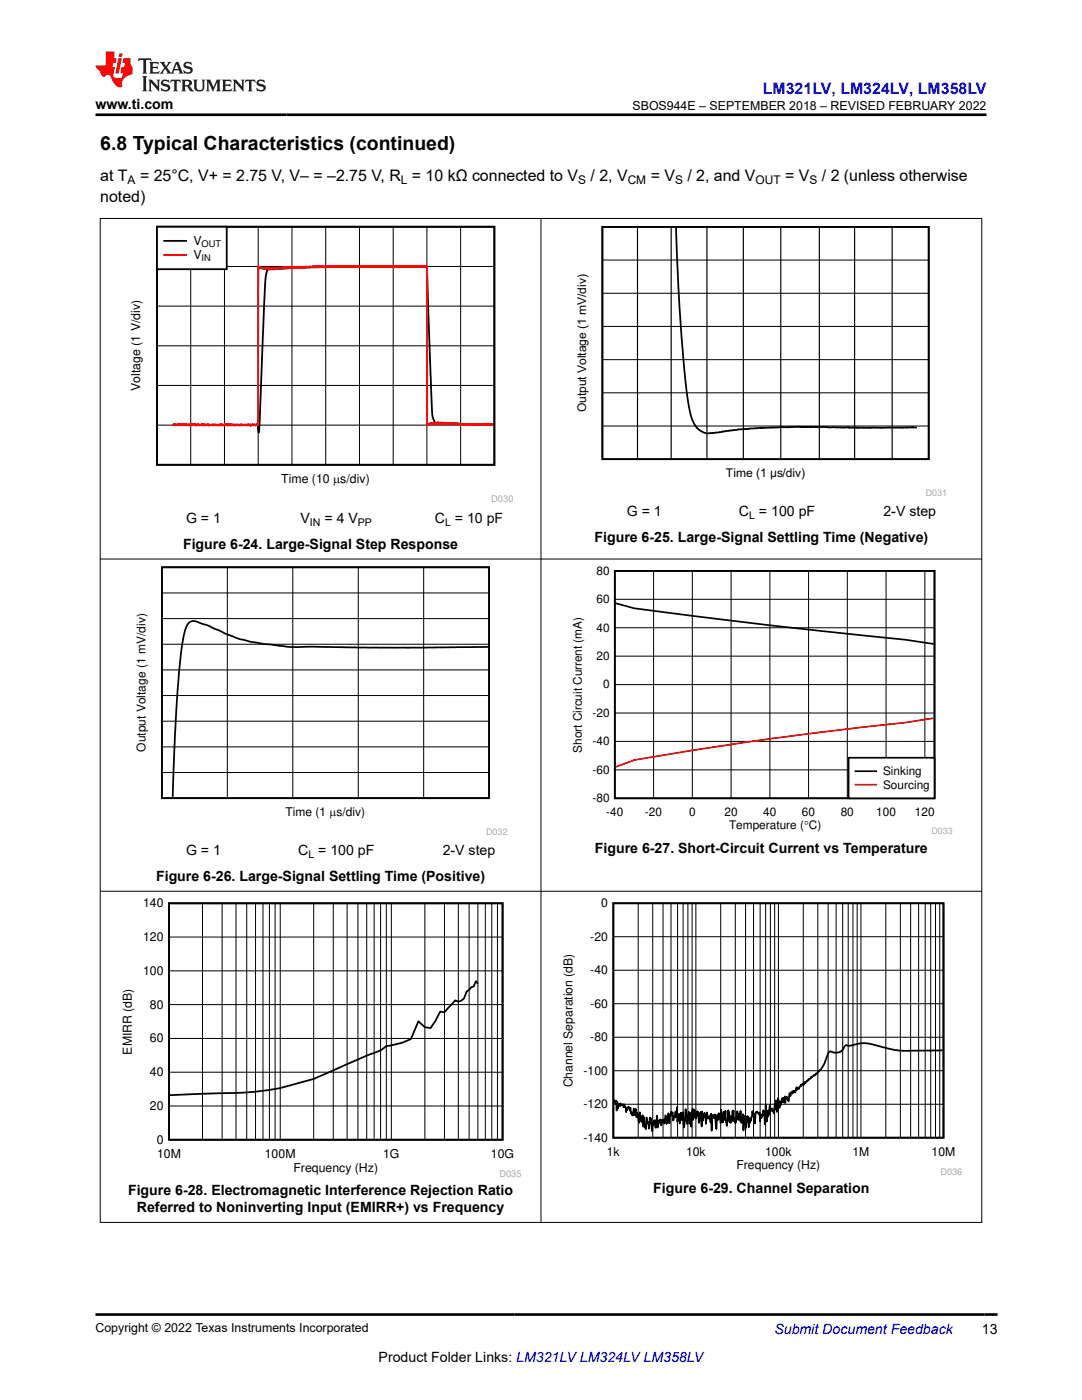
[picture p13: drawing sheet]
<svg xmlns="http://www.w3.org/2000/svg" width="216mm" height="279mm" viewBox="0 0 216 279" stroke-linecap="round" stroke-linejoin="round" font-family="sans-serif">
<defs><g id="words">
<text font-size="3.9" x="20" y="29.9">6.8 Typical Characteristics (continued)</text>
<text font-size="3.2" fill="#00f" x="152.2" y="18.7">LM321LV, LM324LV, LM358LV</text>
<g font-size="3.2">
<text x="20" y="40.3">noted)</text>
<text x="20" y="36.1">at T</text>
<text x="27.9" y="36.1">= 25°C, V+ = 2.75 V, V– = –2.75 V, R = 10 kΩ connected to V</text>
<text x="117.8" y="36.1">/ 2, V</text>
<text x="129.8" y="36.1">= V</text>
<text x="137.2" y="36.1">/ 2, and V</text>
<text x="156.7" y="36.1">= V</text>
<text x="164" y="36.1">/ 2 (unless otherwise</text>
</g>
<g font-size="2.8">
<text x="19" y="21.8">www.ti.com</text>
<text x="37.1" y="104.3">G = 1</text>
<text x="60" y="104.3">V</text>
<text x="64.7" y="104.3">= 4 V</text>
<text x="86.8" y="104.3">C = 10 pF</text>
<text x="125.1" y="103">G = 1</text>
<text x="147.4" y="103">C = 100 pF</text>
<text x="176.3" y="103">2-V step</text>
<text x="36.5" y="109.6">Figure 6-24. Large-Signal Step Response</text>
<text x="118.6" y="108.2">Figure 6-25. Large-Signal Settling Time (Negative)</text>
<text x="37.1" y="170.6">G = 1</text>
<text x="59.5" y="170.6">C = 100 pF</text>
<text x="88.3" y="170.6">2-V step</text>
<text x="118.7" y="170.1">Figure 6-27. Short-Circuit Current vs Temperature</text>
<text x="31.1" y="175.9">Figure 6-26. Large-Signal Settling Time (Positive)</text>
<text x="25.6" y="238.6">Figure 6-28. Electromagnetic Interference Rejection Ratio</text>
<text x="130.4" y="238.1">Figure 6-29. Channel Separation</text>
<text x="27.3" y="242">Referred to Noninverting Input (EMIRR+) vs Frequency</text>
<text x="195.9" y="266.1">13</text>
<text x="75.6" y="271.7">Product Folder Links: LM321LV LM324LV LM358LV</text>
</g>
<text font-size="2.8" fill="#00f" x="154.5" y="266.2">Submit Document Feedback</text>
<g font-size="2.5">
<text x="126.2" y="21.9">SBOS944E – SEPTEMBER 2018 – REVISED FEBRUARY 2022</text>
<text x="38.6" y="49">V</text>
<text x="38.6" y="51.8">V</text>
<text x="27.9" y="78.1" transform="rotate(-90 27.9 78.1)">Voltage (1 V/div)</text>
<text x="56.1" y="96.5">Time (10 Ps/div)</text>
<text x="19" y="265.9">Copyright © 2022 Texas Instruments Incorporated</text>
</g>
<g font-size="2.4">
<text x="25.5" y="36.7">A</text>
<text x="80" y="36.7">L</text>
<text x="115.4" y="36.7">S</text>
<text x="125.3" y="36.7">CM</text>
<text x="134.7" y="36.7">S</text>
<text x="150.8" y="36.7">OUT</text>
<text x="161.5" y="36.7">S</text>
<text x="116.9" y="82.3" transform="rotate(-90 116.9 82.3)">Output Voltage (1 mV/div)</text>
<text x="144.8" y="95.3">Time (1 μs/div)</text>
<text x="119" y="114.7">80</text>
<text x="119" y="120.4">60</text>
<text x="119" y="131.7">20</text>
<text x="119" y="126.1">40</text>
<text x="120.3" y="137.4">0</text>
<text x="118.2" y="143.1">-20</text>
<text x="29" y="150" transform="rotate(-90 29 150)">Output Voltage (1 mV/div)</text>
<text x="118.2" y="148.7">-40</text>
<text x="116.1" y="150.2" transform="rotate(-90 116.1 150.2)">Short Circuit Current (mA)</text>
<text x="118.2" y="154.4">-60</text>
<text x="176.2" y="154.7">Sinking</text>
<text x="118.2" y="160.1">-80</text>
<text x="176.2" y="157.4">Sourcing</text>
<text x="57" y="162.9">Time (1 Ps/div)</text>
<text x="121" y="162.8">-40</text>
<text x="128.7" y="162.8">-20</text>
<text x="137.5" y="162.8">0</text>
<text x="144.6" y="162.8">20</text>
<text x="145.5" y="165.5">Temperature (qC)</text>
<text x="152.3" y="162.8">40</text>
<text x="160" y="162.8">60</text>
<text x="167.8" y="162.8">80</text>
<text x="174.8" y="162.8">100</text>
<text x="182.6" y="162.8">120</text>
<text x="28.5" y="181.1">140</text>
<text x="120" y="181.1">0</text>
<text x="28.5" y="187.8">120</text>
<text x="117.8" y="187.7">-20</text>
<text x="28.5" y="194.6">100</text>
<text x="117.8" y="194.4">-40</text>
<text x="29.9" y="201.3">80</text>
<text x="117.8" y="201.1">-60</text>
<text x="29.9" y="208">60</text>
<text x="117.8" y="207.8">-80</text>
<text x="26.3" y="210.5" transform="rotate(-90 26.3 210.5)">EMIRR (dB)</text>
<text x="29.9" y="214.8">40</text>
<text x="116.4" y="214.5">-100</text>
<text x="29.9" y="221.5">20</text>
<text x="114.2" y="217" transform="rotate(-90 114.2 217)">Channel Separation (dB)</text>
<text x="116.4" y="221.2">-120</text>
<text x="116.4" y="227.8">-140</text>
<text x="31.3" y="228.3">0</text>
<text x="31.3" y="231.1">10M</text>
<text x="52.8" y="231.1">100M</text>
<text x="58.5" y="233.9">Frequency (Hz)</text>
<text x="76.5" y="231.1">1G</text>
<text x="98" y="231.1">10G</text>
<text x="121.1" y="230.6">1k</text>
<text x="136.9" y="230.6">10k</text>
<text x="146.9" y="233.4">Frequency (Hz)</text>
<text x="152.7" y="230.6">100k</text>
<text x="170.1" y="230.6">1M</text>
<text x="185.9" y="230.6">10M</text>
</g>
<g font-size="2.1">
<text x="61.8" y="104.9">IN</text>
<text x="71.4" y="104.9">PP</text>
<text x="88.8" y="104.9">L</text>
<text x="149.5" y="103.6">L</text>
<text x="61.5" y="171.2">L</text>
</g>
<g font-size="1.8">
<text x="40.2" y="49.4">OUT</text>
<text x="40.2" y="52.2">IN</text>
</g>
<g font-size="1.8" fill="#a8a8a8">
<text x="98" y="100.3">D030</text>
<text x="184.7" y="99">D031</text>
<text x="97" y="166.6">D032</text>
<text x="185.9" y="166.5">D033</text>
<text x="99.7" y="234.9">D035</text>
<text x="187.7" y="234.5">D036</text>
</g>
</g></defs>
<path d="M31.3 45.3h67.3v47.5h-67.3zM98.5 84.8l-5.9-.2-5.3-.3a.27 .27 0 0 1-.3 .2 .27 .27 0 0 1-.3-.3l-.3-.9-.2-1.4-1.1-28.6h-19l-12.2 .4-.4 .1-.2 .2-.3 1.7-.2 2.7-1.2 27.9-.2-1.5h-16.8" fill="none" stroke="#000" stroke-width=".36"/>
<g fill="none" stroke="#000" stroke-width=".2">
<path d="M31.3 53.2h67.4M38.1 45.3v47.5M44.8 45.3v47.5M51.5 45.3v47.5M58.3 45.3v47.5M65 45.3v47.5M71.7 45.3v47.5M78.5 45.3v47.5M85.2 45.3v47.5M91.9 45.3v47.5M31.3 76.9h67.4M31.3 69h67.4"/>
<path d="M31.3 61.1h67.4M31.3 84.8h67.4"/>
</g>
<path d="M98.5 84.8l-.3-.1v.1l-.1-.1v.1v-.1v.1l-.1-.1-.1 .1v-.1v.1l-.2-.1-.1 .1-.1-.1v.1l-.2-.1-.1 .1-.1-.1v.1l-.1-.1-.1 .1-.1-.1v.1l-.1-.1v.1l-.1-.1v.1l-.2-.1v.1v-.1v.1v-.1l-.1 .1v-.1v.1l-.2-.1v.1l-.1-.1-.2 .1v-.1v.1l-.2-.1-.1 .1v-.1l-.1 .1-.1-.1-.1 .1-.1-.1v.1l-.2-.2-.1 .2v-.2l-.1 .2v-.2l-.1 .2-.2-.2v.2v-.2l-.1 .2v-.2v.2l-.2-.2v.2l-.1-.2-.1 .2v-.1l-.2 .1-.2-.2-.1 .2v-.2l-.4 .1v-.1v.1l-.2-.1-.1 .2-.1-.2-.1 .2-.1-.2-.1 .1-.4-.1v.1v-.2l-.1 .2v-.2l-.2 .2-.3-.2v.2l-.2-.2-.1 .2-.1-.2v.2v-.2v.2l-.1-.2-.1 .1v-.1l-.1 .2-.2-.2-.2 .1v-.1l-.1 .2v-.2h-.2v.1l-.1-.2-.1 .2-.1-.1-.2 .1v-.2l-.1 .2v-.1v.1l-.4-.2v.2l-.3-.2-.1 .2-.1-.2-.1 .1v-.1l-.1 .2-.1-.2v.1l-.4-.1-.1 .1-.1-.1v.1v-.1l-.3 .1v-.1v.1l-.1-.1-.1 .1-.2-.1v.1l-.1-.1-.2 .2-.1-.2v.2l-.4-.1v.1l-.1-.1-.1 .2-.1-.1-.1 .1-.1-.1-.2 .2-.1-.1v.1v-31.6l-.1 .1-.1-.2v.2l-.1-.2-.1 .2v-.2v.1h-.2v.1v-.2l-.1 .2-.3-.2-.1 .2v-.2l-.2 .2-.1-.2-.1 .2-.1-.2v.1l-.1-.1v.1v-.1l-.2 .2v-.2v.2l-.2-.2-.1 .2v-.2l-.1 .2-.1-.2-.1 .2-.1-.2-.2 .2v-.2l-.3 .1v-.1v.2v-.2l-.1 .2v-.2l-.1 .1-.3-.1-.2 .2-.1-.2v.2l-.2-.2-.1 .2-.1-.2-.1 .2-.1-.2-.1 .2-.1-.2-.3 .2-.2-.2-.3 .2-.1-.2-.1 .2v-.2v.2l-.1-.2-.1 .2-.2-.1-.2 .1-.1-.2-.2 .2-.1-.2v.2l-.1-.2v.2l-.1-.2-.1 .2-.1-.2-.2 .2v-.2l-.1 .2v-.2l-.1 .2v-.2l-.1 .2v-.2l-.1 .2v-.2v.2v-.2l-.1 .2-.2-.2-.1 .2-.2-.2v.2l-.1-.2v.2l-.1-.2v.2v-.1h-.3l-.1-.1-.1 .2v-.1h-.3v-.1v.2l-.1-.2-.1 .2-.1-.1v.1l-.1-.1-.3 .1-.1-.2-.1 .2-.1-.1-.1 .1-.1-.1-.1 .1v-.1l-.3 .1-.1-.2-.1 .2v-.2l-.2 .2-.2-.1v.1l-.2-.2v.2v-.2v.2l-.2-.2-.3 .1v-.1l-.2 .2-.1-.2-.1 .2v-.1l-.1 .1-.2-.2-.4 .2-.2-.2-.2 .2-.3-.1v.1v-.1h-.2l-.1 .1v-.2l-.1 .2-.1-.2v.2l-.2-.1v.1v-.1l-.1 .1-.2-.1-.1 .1-.2-.2v.2l-.1-.1-.1 .1v-.1v.1l-.2-.1v.1l-.1-.2-.1 .2-.2-.1v.1l-.1-.1v.1l-.1-.1-.1 .1v-.1l-.1 .1-.2-.1-.2 .1-.1-.1v.1l-.1-.1-.1 .1-.3-.1-.1 .1-.2-.2-.1 .2-.2-.2v.2l-.3-.1v.1v-.1l-.1 .1-.2-.1-.1 .1v-.2v.2l-.1-.1-.1 .1-.1-.1v.1l-.3-.1-.1 .1-.1-.1-.1 .1v-.1l-.3 .1-.1-.2-.1 .2-.1-.1-.3 .1v-.1v.1l-.4-.1v.1v-.1l-.3 .1v-.1v.1l-.2-.1v.1l-.1-.1v.1v-.1l-.2 .1-.1-.1v.1l-.2-.1v.2l-.1-.2-.2 .1v-.1l-.1 .1-.2-.1v.1v-.1l-.1 .1-.1-.1v.1l-.1-.1-.2 .1-.1-.1v.2l-.1-.2v.2l-.1-.2v.1l-.2-.1v.1v-.1l-.1 .1v-.1l-.1 .2v-.2l-.2 .1-.1-.1-.1 .2-.1-.2v.2l-.1-.2-.1 .2v-.2l-.1 .2-.2-.1v.1l-.1-.2v.2l-.2-.1-.1 .1-.3-.2-.1 .2v-.1l-.2 .1v-.1l-.1 .2v-.2l-.2 .1-.2-.1-.1 .2-.1-.2v.1l-.2-.1v.2l-.2-.2v.2l-.1-.2-.1 .2v-.2l-.2 .2-.3-.2v.2l-.1-.1v.1l-.1-.2-.4 .2-.2-.1v.1l-.1-.2-.1 .3v-.2l-.1 .2-.1-.2v.2l-.2-.2-.1 .1-.2-.1v.2l-.1-.2v.2l-.2-.1-.2 .1v-.2v.2l-.1-.2-.1 .2-.2-.1-.1 .1-.1-.1-.2 .1-.1-.1v.2l-.1-.2-.2 .1-.1-.1-.1 .2-.1-.2-.1 .1-.1-.1-.2 .1v-.1v.1l-.3-.1v.1l-.2-.1-.2 .2v-.2l-.1 .1-.2-.1v.1v-.1l-.1 .1-.1-.2v.2l-.3-.3v.2l-.1-.2-.2 .1v-.2l-.1 31.7-.1-.1v.1l-.1-.2-.1 .2-.1-.2-.1 .2-.3-.2v.2v-.2l-.2 .2-.1-.2-.1 .2v-.2l-.2 .2v-.1l-.1 .1v-.2v.3v-.2l-.2 .1v-.1l-.2 .1v-.2l-.1 .2v-.2v.2l-.1-.2-.1 .2-.1-.1v.1v-.1l-.1 .1v-.2v.2l-.2-.1v.1l-.1-.2-.1 .2-.1-.1-.1 .1-.1-.2-.1 .2v-.2l-.1 .2v-.2l-.1 .2v-.2l-.1 .2v-.2v.2l-.1-.2-.1 .2-.1-.1v.1l-.2-.2-.1 .2v-.1l-.2 .1v-.2l-.1 .2v-.2l-.1 .2-.1-.2v.2v-.1l-.3 .1v-.2v.2l-.1-.2-.1 .2-.1-.2-.2 .2v-.2v.2l-.2-.2v.2l-.1-.2-.1 .2v-.2l-.1 .2-.1-.2-.1 .2v-.2l-.1 .2-.1-.2v.2l-.1-.2-.2 .2v-.2v.2l-.1-.1-.1 .1-.1-.2-.1 .2v-.1l-.3 .1v-.2v.2l-.1-.2v.1l-.1-.1-.1 .2v-.2l-.2 .2-.1-.1v.1l-.2-.2v.2v-.1l-.2 .1v-.1l-.1 .1-.1-.2v.2l-.1-.2v.2v-.1l-.2 .1v-.2v.2l-.2-.2v.2l-.2-.2v.2v-.2l-.3 .2-.1-.1v.1v-.1l-.1 .1-.1-.2-.1 .2-.1-.2v.2l-.1-.2-.1 .2-.2-.2v.2l-.2-.1v.1l-.1-.2-.1 .2v-.2v.2l-.2-.2v.2v-.2v.2l-.2-.2v.2l-.3-.2-.1 .2-.1-.1v.1l-.1-.2-.1 .2-.1-.2-.2 .2v-.1l-.1 .1-.1-.2v.2l-.1-.2-.1 .2v-.2l-.1 .2v-.2l-.1 .2-.1-.2v.2l-.2-.2v.2l-.1-.2v.1v-.1l-.1 .2v-.2l-.1 .2v-.2l-.1 .2-.1-.2v.2l-.1-.2v.2v-.2l-.1 .2-.1-.2v.2l-.1-.1v.1l-.1-.2-.2 .2v-.2v.2l-.1-.2-.2 .2-.1-.2-.1 .2-.3-.2v.2v-.2l-.2 .1v-.1v.2l-.1-.2v.2v-.2l-.1 .2-.1-.2-.1 .2-.1-.2-.2 .2v-.2v.2l-.2-.2v.2l-.1-.1h-.2v-.1l-.1 .2-.2-.2-.1 .2v-.2v.2" fill="none" stroke="#f00" stroke-width=".36"/>
<path d="M31.3 45.3h13.9v8.4h-13.9z" fill-rule="evenodd" fill="#fff"/>
<path d="M31.3 45.3h13.9v8.4h-13.9zM32.8 48.1h4.3" fill="none" stroke="#000" stroke-width=".36"/>
<path d="M32.8 50.9h4.3" fill="none" stroke="#f00" stroke-width=".36"/>
<path d="M115.1 45.1h73.5v53.9h-73.5z" fill-rule="evenodd" fill="#fff"/>
<path d="M120.2 45.3h65.1v46.3h-65.1zM134.9 45.5a326.2 326.2 0 0 0 2.6 35.6 7.4 7.4 0 0 0 1.8 4.5l1.1 .7 1 .2 6.2-.8 8.3-.5h8.5l.9 .1h4.9l1 .1 .3-.1 .8 .1 10.7-.1" fill="none" stroke="#000" stroke-width=".35"/>
<g fill="none" stroke="#000" stroke-width=".2">
<path d="M120.2 58.5h65.1M120.2 51.9h65.1M127.2 45.1v46.3M133.9 45.3v46.3M141.1 45.3v46.3M148.3 45.3v46.3M155.8 45.3v46.4M163.5 45.3v46.3M170.5 45.3v46.4M178 45.3v46.4M120.2 78.4h65.1M120.2 71.8h65.1"/>
<path d="M120.2 65.1h65.1M120.2 85h65.1"/>
</g>
<path d="M26.7 113h74.6v53.6h-74.6z" fill-rule="evenodd" fill="#fff"/>
<path d="M32.3 113.2h65.3v46.1h-65.3zM97.4 129.1l-18.9 .2-21-.2-4.8-.6-4.7-.9-3-1.1-3.4-1.6-1.3-.4a2.5 2.5 0 0 0-2.5-.3 5.9 5.9 0 0 0-1.3 3.6l-.7 5.3-.5 6.6-.8 19.4" fill="none" stroke="#000" stroke-width=".35"/>
<path d="M32.3 118.3h65.3M45.4 113.2v46.1M58.4 113.2v46.1M71.5 113.2v46.1M84.5 113.2v46.1M32.3 138.8h65.3M32.3 133.7h65.3M32.3 128.6h65.3M32.3 123.5h65.3M32.3 154.2h65.3M32.3 149.1h65.3M32.3 143.9h65.3" fill="none" stroke="#000" stroke-width=".2"/>
<path d="M113.9 113h76.1v53.5h-76.1z" fill-rule="evenodd" fill="#fff"/>
<path d="M122.7 113.9h63.8v45.4h-63.8zM122.8 120.4l3.7 1 11.6 1.5 15.5 1.9 27.1 2.9 5.6 .8" fill="none" stroke="#000" stroke-width=".34"/>
<g fill="none" stroke="#000" stroke-width=".2">
<path d="M122.7 119.6h63.8M130.4 113.9v45.4M138.1 113.9v45.4M145.9 113.9v45.4M153.6 113.9v45.4M161.3 113.9v45.4M169.1 113.9v45.4M176.8 113.9v45.4M184.5 113.9v45.4M122.7 136.6h63.8M122.7 130.9h63.8M122.7 125.3h63.8"/>
<path d="M122.7 153.6h63.8M122.7 148h63.8M122.7 142.3h63.8"/>
</g>
<path d="M186.3 143.3l-5.6 .9a758.4 758.4 0 0 0-54.2 7.5l-3.7 1.4" fill="none" stroke="#f00" stroke-width=".34"/>
<path d="M169.3 151.2h17.2v8.1h-17.2z" fill-rule="evenodd" fill="#fff"/>
<path d="M169.3 151.2h17.2v8.1h-17.2zM170.7 153.9h4.1" fill="none" stroke="#000" stroke-width=".34"/>
<path d="M170.7 156.6h4.1" fill="none" stroke="#f00" stroke-width=".34"/>
<path d="M24 179.3h80v55.7h-80z" fill-rule="evenodd" fill="#fff"/>
<path d="M33.7 180.3h66.6v47.2h-66.6zM95.4 196.3l-.4-.5-.5 1.1-.4 .1-1 .9-.5 1.4-.6 .4-.5 .2-.7-.3-2.1 2.4-.9-.1-.9 1.8-1 1.5-1.1-.2-1.3-1.2-1.5 3.6-1.8 .7-3.1 .7-1.2 .8-2.7 1.1-6.7 2.9a44.3 44.3 0 0 1-14 4.1l-5.4 .4-13.2 .5" fill="none" stroke="#000" stroke-width=".35"/>
<g fill="none" stroke="#000" stroke-width=".2">
<path d="M33.7 193.8h66.6M33.7 187h66.6M40.4 180.3v47.2M44.3 180.3v47.2M47.1 180.3v47.2M49.2 180.3v47.2M51 180.3v47.2M52.5 180.3v47.2M53.8 180.3v47.2M54.9 180.3v47.2M55.9 180.3v47.2M62.6 180.3v47.2"/>
<path d="M66.5 180.3v47.2M69.3 180.3v47.2M71.4 180.3v47.2M73.2 180.3v47.2M74.7 180.3v47.2M75.9 180.3v47.2M77.1 180.3v47.2M78.1 180.3v47.2M84.8 180.3v47.2M88.7 180.3v47.2M91.5 180.3v47.2M93.6 180.3v47.2"/>
<path d="M95.4 180.3v47.2M96.8 180.3v47.2M98.1 180.3v47.2M99.3 180.3v47.2M33.7 214h66.6M33.7 207.2h66.6M33.7 200.5h66.6M33.7 220.7h66.6"/>
</g>
<path d="M111.9 179.3h80.1v55.2h-80.1z" fill-rule="evenodd" fill="#fff"/>
<path d="M122.4 180.3h65.9v46.8h-65.9zM188.1 209.6l-8.3 .1-1.6-.2-5.3-1.3h-1.1l-2.6 .5a.55 .55 0 0 0-.9 .5 1.91 1.91 0 0 1-2.5 .7h-.3l-.3 .4a7.7 7.7 0 0 1-2.3 4l-.1-.1-.2 .4h-.2l-.4 .5-.2-.2-.2 .4-.2 .2-.1-.1-.1 .3h-.2l-.3 .5-.1-.2-.2 .5-.1-.3-.3 .2-.1 .3-.1-.2-.4 .8-.3-.1-.1 .3v-.5l-.3 1.1-.1-.4-.2 .2-.1-.2-.2 .5-.2-.3-.2 .8-.2-.5-.2 1.6-.2-.9-.1 .3-.2-.4-.1 1.3-.1-1.3-.1 1.2-.2-.9-.1 .9-.1-.9-.3 1.4-.2-.7-.1 1.3-.2-1.9-.2 2.7-.2-2.3-.1 1.8-.1-1.1-.3 1.9-.4-1-.2 .5-.2-1.1-.2 1.9-.1-.9-.1 1.3-.1-.7-.1 1.6-.2-3.2-.2 3.8-.1-2.5-.1 .6-.1-.9-.1 .9-.1 .2-.1-.2-.1 .6-.1-.8-.1 1.5-.1-1.8-.1 .3-.4-.4h-.3l-.2 2.3-.2-1.9-.1 .4-.2-.9v1l-.2 .8-.1-.2-.1 .6-.1-.9-.2 1.9-.1-2.2-.1 1.2-.1-1.3-.3 2.4-.2-2.4-.1 1.3-.1-.5-.1 2.1v-3.2l-.1 1.1-.1-.6-.1 1.2-.2-2.4-.2 2-.2-1.5-.2 1.2-.1-1.6-.4 2.4-.1-1.1-.2 .7-.1-2.2v1.1l-.1-1-.1 2-.1-1-.2 1.4-.1-1.3-.1 1.2-.1-2-.1 1.4-.1-1.9-.3 3.2-.2-.8-.1-2.2-.1 1.8-.2-1.6-.1 2.1-.1-1.6-.1 1.2-.2-2.2-.1 2.7-.1-1.7-.2 .9-.1-1.1-.2 1.4-.1-1.1-.1 2.8-.3-2.9-.2 .8-.2-.7-.2 .7-.1 2.5-.1-3.4-.1 1.7-.2-1.4-.1 .7-.2-.3-.1 .2-.1-1.2-.2 2.3-.3-2.2-.4 1.6-.1-1.9-.1 3-.2-2.9-.2 1.7-.1-.6-.1 1.1-.1-2.1-.1 .6-.1-.8v.9h-.1l-.1 .5-.1-1.5-.1 1.4-.2-1.6-.2 2-.1-2.2-.1 1.5-.1-.8-.1 2.9-.2-2.8-.1 2.2-.2-2.4v.6l-.1-.1-.1 1.9-.4-2.9-.3 3.6-.3-3-.2 1.5-.2-1.4-.1 2.1-.1-1.8-.1 .9-.1-.9-.2 1.5-.1-2.9-.2 2-.1-1.2-.5 1.8-.1-1.6-.2 .7-.1-.8-.3 2.3-.2-2-.4 2.1-.2-1.7-.3 1.7-.2-.9-.1 .3-.1-.2-.1 1.1-.2-1.2-.1 .7-.1-.6-.4 1.5-.1-2.3-.3 2.4-.2-1.5-.1 .3-.1-.2-.1 .8-.1-.1v1.4l-.3-2.6-.1 .9-.1-1.1-.2 2.3-.1-1.3-.2 .2-.2-1.2-.2 2.3-.1-.8-.1 .4-.1-1.9v-.1l-.1 2-.1-2.3-.2 1.3-.2-.3-.2-1.6-.2 2.1-.4-2-.1 .9-.2-1.7-.2 1.2-.1-1.2-.1 1.2-.1-.2-.1 .3-.1-.6-.2 .2-.1-1.1-.1 .5-.2-.6-.1 .1-.1-.2-.2 .6-.1-.4-.1 .9v-.9l-.3-.7-.1 .6-.2-.6-.2 .2-.1-.2-.1 .1-.1-.3-.1 .6-.1-.5-.1 .3-.2-.4-.1 1.1-.1-1.4v1.7l-.1-1.9-.1 .5-.1-.5-.1 .4-.1-.5v.1" fill="none" stroke="#000" stroke-width=".35"/>
<g fill="none" stroke="#000" stroke-width=".2">
<path d="M19.9 43.6h176.1M20 43.5v200.5M107.9 43.5v200.5M195.9 43.5v200.5M19.9 111.6h176.1M19.9 177.9h176.1M122.4 193.6h65.9M122.4 186.9h65.9M127.3 180.3v46.8M130.2 180.3v46.8M132.3 180.3v46.8M133.9 180.3v46.8"/>
<path d="M135.2 180.3v46.8M136.3 180.3v46.8M137.3 180.3v46.8M138.1 180.3v46.8M138.9 180.3v46.8M143.8 180.3v46.8M146.7 180.3v46.8M148.8 180.3v46.8M150.4 180.3v46.8M151.7 180.3v46.8M152.8 180.3v46.8M153.7 180.3v46.8"/>
<path d="M154.6 180.3v46.8M155.3 180.3v46.8M160.3 180.3v46.8M163.2 180.3v46.8M165.2 180.3v46.8M166.8 180.3v46.8M168.1 180.3v46.8M169.2 180.3v46.8M170.2 180.3v46.8M171 180.3v46.8M171.8 180.3v46.8M176.8 180.3v46.8"/>
<path d="M179.7 180.3v46.8M181.7 180.3v46.8M183.3 180.3v46.8M184.6 180.3v46.8M185.7 180.3v46.8M186.7 180.3v46.8M187.5 180.3v46.8M122.4 213.7h65.9M122.4 207h65.9M122.4 200.3h65.9M122.4 220.4h65.9M19.9 244h176.1"/>
</g>
<path d="M27.7 11.6l-.2 .6 .5-.2h.6v.1v2.2l-.2 .4h1l-.2-.4v-2.2v-.1h.5l.5 .2-.1-.6zM29.8 12.4l.2 .3v1.6l-.2 .4h1.9l.1-.6a1.08 1.08 0 0 1-1.3 .2v-.7h.6l.4 .2v-.7l-.4 .2h-.6v-.5l.2-.2a1 1 0 0 1 1 .3l-.1-.5zM31.8 12.4l1 1.1-1 1.2h.9l-.2-.2 .4-.8 .5 .8-.2 .2h1.6l-.2-.2 .1-.5h1l.1 .5-.1 .2h.9l-.2-.4-.8-1.9h-.5l-1 2.1-.8-1.1 .9-1h-.8l.2 .2-.5 .6-.3-.6 .1-.2zM35.2 12.8l.4 1h-.8zM36.8 12.5a.65 .65 0 0 0-.2 .7 .65 .65 0 0 0 .6 .5l.7 .1 .1 .3a.79 .79 0 0 1-.7 .4 .79 .79 0 0 1-.7-.5l.1 .7 .2-.1a.93 .93 0 0 0 1.1 0 .93 .93 0 0 0 .4-.9 1.46 1.46 0 0 0-1.2-.6l-.1-.3a1.09 1.09 0 0 1 1.2 .2l-.2-.6-.1 .1-.6-.2zM28.4 15.2l.2 .4v2.2l-.2 .4h1l-.2-.4v-2.2l.2-.4zM29.6 15.9l.2 .4v1.5l-.2 .4h.8l-.3-.4v-1.3l1.7 1.8v-2l.2-.4h-.8l.2 .2 .1 1.1-1.2-1.3zM32.3 16a.65 .65 0 0 0-.2 .8 .65 .65 0 0 0 .7 .4l.6 .2 .1 .2a.79 .79 0 0 1-.7 .4 .79 .79 0 0 1-.7-.5l.1 .7 .2-.1a.93 .93 0 0 0 1.1 .1 .93 .93 0 0 0 .4-1 1.46 1.46 0 0 0-1.2-.5l-.1-.4a1.09 1.09 0 0 1 1.2 .2l-.2-.6-.1 .1-.6-.1zM34.1 15.9l-.1 .6a.63 .63 0 0 1 .7-.3l.1 1.6-.3 .4h1l-.2-.4v-1.6a.66 .66 0 0 1 .8 .3l-.1-.6zM36.2 15.9l.2 .4v1.5l-.2 .4h.9l-.2-.2v-.7h.5l.1 .2a.79 .79 0 0 0 1.2 .6l-1-.9a.61 .61 0 0 0 .6-.6 .61 .61 0 0 0-.5-.7zM36.9 16.2h.2a.47 .47 0 0 1 .5 .1 .47 .47 0 0 1 .1 .5l-.2 .1-.6 .1zM38.5 15.9l.2 .2a2.27 2.27 0 0 0 .4 2 1.04 1.04 0 0 0 1.7-.7v-1.3l.2-.2h-.8l.2 .4v1.1a.6 .6 0 0 1-.6 .6 .6 .6 0 0 1-.6-.6v-1.1l.3-.4zM41.1 15.9l.2 .4v1.5l-.2 .4h.7l-.2-.4v-1.4l.9 1.9 .8-1.9v1.4l-.2 .4h1l-.3-.4v-1.5l.3-.4h-.8l-.7 1.5-.7-1.5zM44.3 15.9l.2 .4v1.5l-.2 .4h1.9l.1-.6a1.09 1.09 0 0 1-1.3 .2v-.7h.6l.4 .2v-.6l-.4 .2h-.6v-.6l.2-.1a1.01 1.01 0 0 1 1 .3l-.1-.6zM46.4 15.9l.3 .4v1.5l-.3 .4h.8l-.2-.4v-1.3l1.6 1.8v-2l.2-.4h-.7l.2 .2v1.1l-1.2-1.3zM49 15.9l-.1 .6a.63 .63 0 0 1 .8-.3v1.6l-.3 .4h1l-.2-.4v-1.6a.66 .66 0 0 1 .8 .3l-.1-.6zM51.4 16a.65 .65 0 0 0-.2 .8 .65 .65 0 0 0 .6 .4l.6 .2 .2 .2a.79 .79 0 0 1-.8 .4 .79 .79 0 0 1-.6-.5l.1 .7 .2-.1a.93 .93 0 0 0 1 .1 .93 .93 0 0 0 .5-1 1.46 1.46 0 0 0-1.3-.5l-.1-.4a1.09 1.09 0 0 1 1.3 .2l-.2-.6-.2 .1-.5-.1z" fill="#231f20"/>
<path d="M21.1 10.3v2.7h-2.1l.1 .4 .9 1a.95 .95 0 0 0 .9 .9 .59 .59 0 0 1 .6-.4 .59 .59 0 0 1 .5 .3l.4 .8a1.59 1.59 0 0 0 2.1 1.4 1.61 1.61 0 0 1 1-2.3l1-.3-.1-1.5a1.59 1.59 0 0 1-.4-1.7h-1.4l-.2 .9h.5l-.1 .9h-.5l-.2 .9v.3l.4 .1-.2 .9h-.6a.73 .73 0 0 1-1.1-.7l.3-1.5h-.5l.2-.9h.5l.2-.9h-.5v-1.3zM23.6 11.6l-.6 3.1h.7l.6-3.1zM23.8 10.7l-.1 .6h.7l.1-.6z" fill="#ed1c24"/>
<path d="M19 22.9h177.8M19 262.3h180" fill="none" stroke="#000" stroke-width=".53"/>
<use href="#words"/>
</svg>
